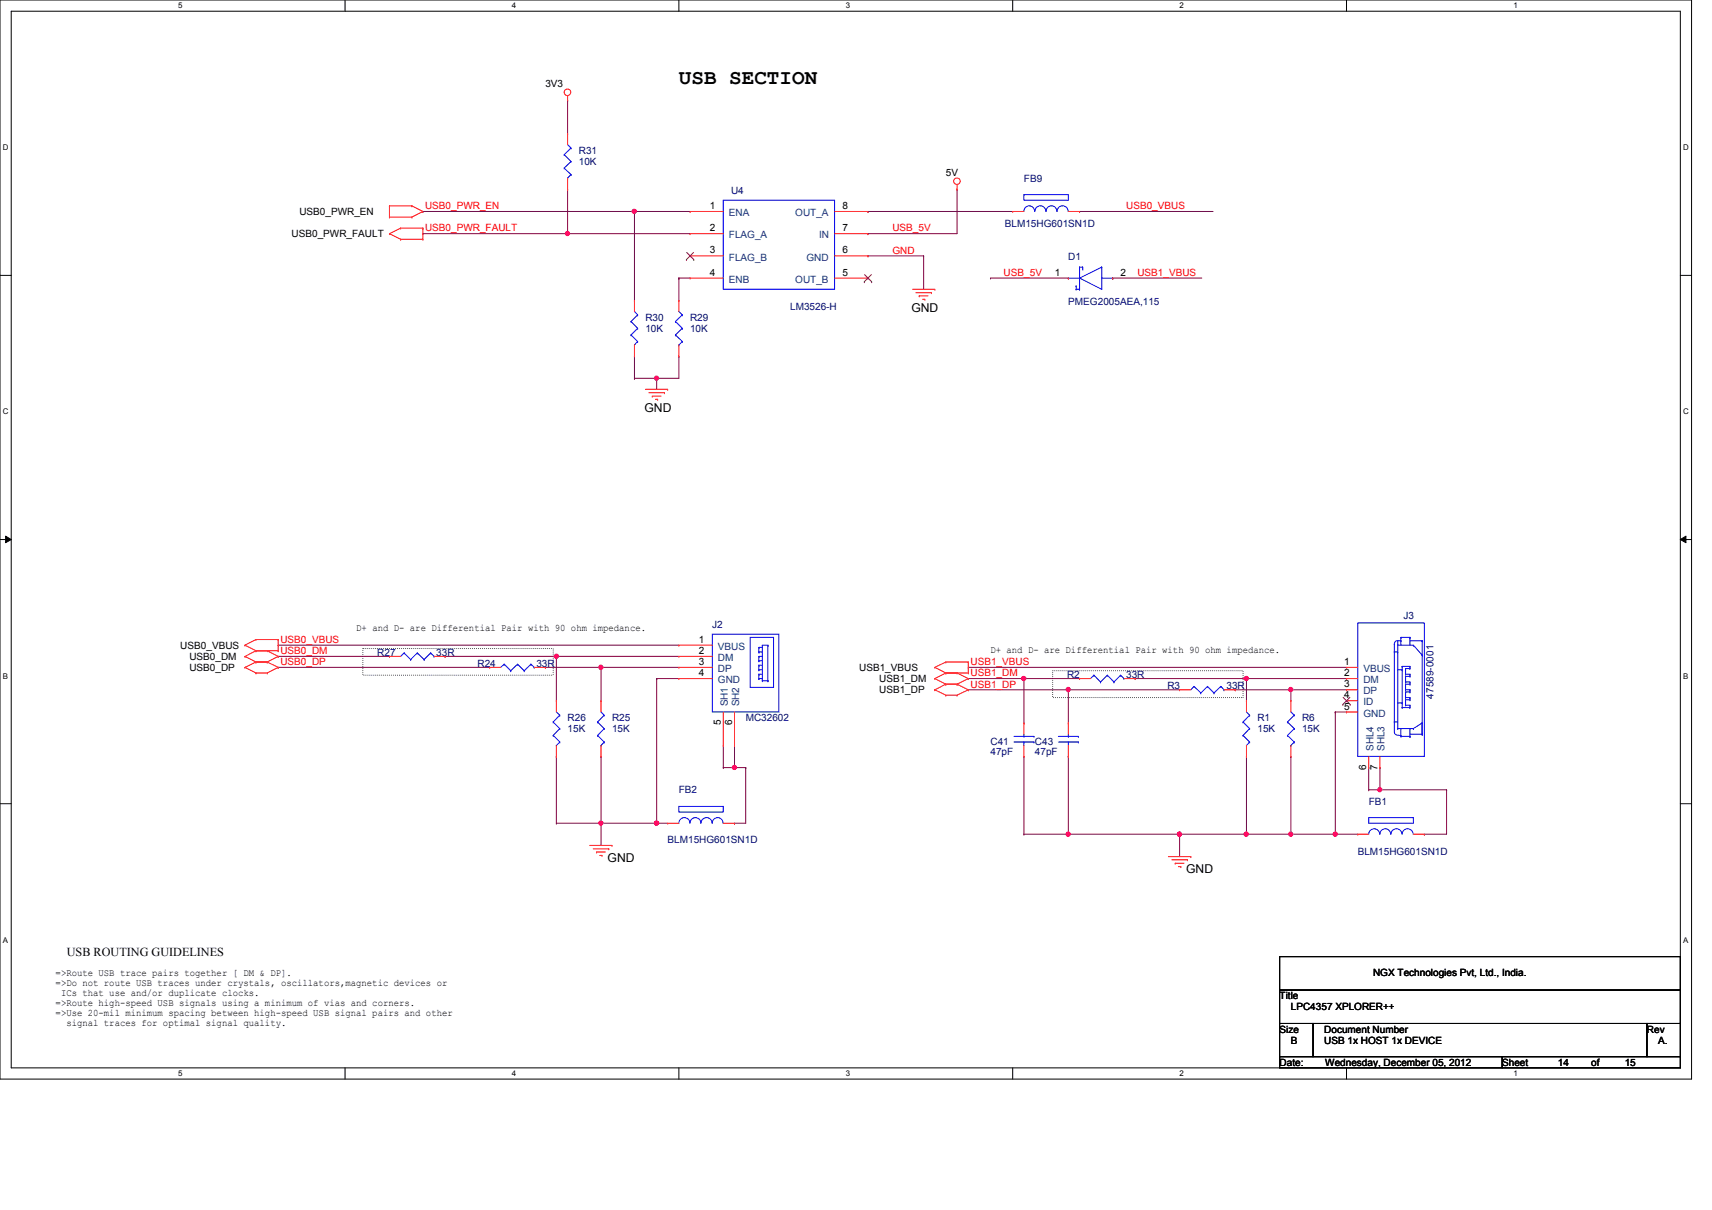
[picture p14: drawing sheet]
<svg xmlns="http://www.w3.org/2000/svg" width="297mm" height="210mm" viewBox="0 0 297 210" stroke-linecap="round" stroke-linejoin="round" font-family="sans-serif">
<defs><g id="words">
<text font-size="3.6" x="117.8" y="14.6">USB SECTION</text>
<g font-size="2.1">
<text x="158.1" y="54.1">GND</text>
<text x="111.8" y="71.5">GND</text>
<text x="105.4" y="149.6">GND</text>
<text x="205.8" y="151.6">GND</text>
<text x="11.6" y="166">USB ROUTING GUIDELINES</text>
</g>
<g font-size="1.7">
<text x="94.6" y="15.2">3V3</text>
<text x="164.1" y="30.6">5V</text>
<text x="50.6" y="41.2">USB0_PWR_FAULT</text>
<text x="51.9" y="37.3">USB0_PWR_EN</text>
<text x="123.1" y="36.3">1</text>
<text x="123.1" y="40.1">2</text>
<text x="146.1" y="40.1">7</text>
<text x="146.1" y="36.3">8</text>
<text x="123.1" y="44">3</text>
<text x="123.1" y="47.8">4</text>
<text x="146.1" y="47.8">5</text>
<text x="146.1" y="44">6</text>
<text x="183" y="47.8">1</text>
<text x="194.4" y="47.8">2</text>
<text x="31.3" y="112.6">USB0_VBUS</text>
<text x="61.8" y="109.5">D+ and D- are Differential Pair with 90 ohm impedance.</text>
<text x="121.2" y="111.5">1</text>
<text x="121.2" y="113.5">2</text>
<text x="171.8" y="113.4">D+ and D- are Differential Pair with 90 ohm impedance.</text>
<text x="32.9" y="114.6">USB0_DM</text>
<text x="32.9" y="116.5">USB0_DP</text>
<text x="121.2" y="115.4">3</text>
<text x="121.2" y="117.3">4</text>
<text x="149.1" y="116.5">USB1_VBUS</text>
<text x="152.5" y="118.4">USB1_DM</text>
<text x="233.2" y="115.4">1</text>
<text x="233.2" y="117.3">2</text>
<text x="233.2" y="119.3">3</text>
<text x="125.1" y="125.9" transform="rotate(-90 125.1 125.9)">5</text>
<text x="127" y="125.9" transform="rotate(-90 127 125.9)">6</text>
<text x="152.5" y="120.4">USB1_DP</text>
<text x="233.2" y="121.2">4</text>
<text x="233.2" y="123.1">5</text>
<text x="237" y="133.6" transform="rotate(-90 237 133.6)">6</text>
<text x="239" y="133.6" transform="rotate(-90 239 133.6)">7</text>
<text x="9.7" y="169.4">=&gt;Route USB trace pairs together [ DM &amp; DP].</text>
<text x="9.7" y="171.1">=&gt;Do not route USB traces under crystals, oscillators,magnetic devices or</text>
<text x="10.6" y="172.8">ICs that use and/or duplicate clocks.</text>
<text x="222" y="173.4">Title</text>
<text x="238.2" y="169.4">NGX Technologies Pvt, Ltd., India.</text>
<text x="9.7" y="174.6">=&gt;Route high-speed USB signals using a minimum of vias and corners.</text>
<text x="9.7" y="176.3">=&gt;Use 20-mil minimum spacing between high-speed USB signal pairs and other</text>
<text x="11.5" y="178.1">signal traces for optimal signal quality.</text>
<text x="222" y="179.2">Size</text>
<text x="223.9" y="175.3">LPC4357 XPLORER++</text>
<text x="229.7" y="179.2">Document Number</text>
<text x="285.7" y="179.2">Rev</text>
<text x="222" y="185">Date:</text>
<text x="223.9" y="181.1">B</text>
<text x="229.7" y="181.1">USB 1x HOST 1x DEVICE</text>
<text x="229.9" y="185">Wednesday, December 05, 2012</text>
<text x="260.6" y="185">Sheet</text>
<text x="270.3" y="185">14</text>
<text x="276.1" y="185">of</text>
<text x="281.9" y="185">15</text>
<text x="287.7" y="181.1">A.</text>
</g>
<g font-size="1.7" fill="#000080">
<text x="100.4" y="26.7">R31</text>
<text x="100.4" y="28.7">10K</text>
<text x="126.8" y="33.7">U4</text>
<text x="177.6" y="31.5">FB9</text>
<text x="174.3" y="39.5">BLM15HG601SN1D</text>
<text x="185.3" y="45">D1</text>
<text x="137.1" y="53.8">LM3526-H</text>
<text x="185.3" y="53">PMEG2005AEA,115</text>
<text x="112" y="55.7">R30</text>
<text x="112" y="57.6">10K</text>
<text x="119.7" y="55.7">R29</text>
<text x="119.7" y="57.6">10K</text>
<text x="243.5" y="107.4">J3</text>
<text x="65.4" y="113.8">R27</text>
<text x="75.7" y="113.8">33R</text>
<text x="123.6" y="109">J2</text>
<text x="82.8" y="115.7">R24</text>
<text x="93" y="115.7">33R</text>
<text x="185.1" y="117.6">R2</text>
<text x="195.4" y="117.6">33R</text>
<text x="202.5" y="119.6">R3</text>
<text x="212.8" y="119.6">33R</text>
<text x="98.5" y="125.2">R26</text>
<text x="106.2" y="125.2">R25</text>
<text x="129.4" y="125.2">MC32602</text>
<text x="218.1" y="125.2">R1</text>
<text x="225.9" y="125.2">R6</text>
<text x="248.7" y="121.2" transform="rotate(-90 248.7 121.2)">47589-0001</text>
<text x="98.5" y="127.1">15K</text>
<text x="106.2" y="127.1">15K</text>
<text x="171.8" y="129.2">C41</text>
<text x="171.8" y="131">47pF</text>
<text x="179.5" y="129.2">C43</text>
<text x="179.5" y="131">47pF</text>
<text x="218.1" y="127.1">15K</text>
<text x="225.9" y="127.1">15K</text>
<text x="117.8" y="137.7">FB2</text>
<text x="237.4" y="139.7">FB1</text>
<text x="115.8" y="146.4">BLM15HG601SN1D</text>
<text x="235.5" y="148.3">BLM15HG601SN1D</text>
</g>
<g font-size="1.7" fill="#f00">
<text x="73.7" y="40.2">USB0_PWR_FAULT</text>
<text x="73.7" y="36.3">USB0_PWR_EN</text>
<text x="154.8" y="40.2">USB_5V</text>
<text x="195.4" y="36.3">USB0_VBUS</text>
<text x="154.8" y="44">GND</text>
<text x="174.1" y="47.9">USB_5V</text>
<text x="197.3" y="47.9">USB1_VBUS</text>
<text x="48.6" y="113.5">USB0_DM</text>
<text x="48.6" y="111.6">USB0_VBUS</text>
<text x="48.6" y="115.4">USB0_DP</text>
<text x="168.4" y="117.4">USB1_DM</text>
<text x="168.4" y="119.3">USB1_DP</text>
<text x="168.4" y="115.4">USB1_VBUS</text>
</g>
<g font-size="1.7" fill="#004080">
<text x="126.4" y="37.5">ENA</text>
<text x="126.4" y="41.4">FLAG_A</text>
<text x="138" y="37.5">OUT_A</text>
<text x="142.1" y="41.4">IN</text>
<text x="126.4" y="45.2">FLAG_B</text>
<text x="139.9" y="45.2">GND</text>
<text x="126.4" y="49.1">ENB</text>
<text x="138" y="49.1">OUT_B</text>
<text x="124.5" y="112.8">VBUS</text>
<text x="124.5" y="114.7">DM</text>
<text x="124.5" y="116.6">DP</text>
<text x="124.5" y="118.6">GND</text>
<text x="236.5" y="116.6">VBUS</text>
<text x="236.5" y="118.6">DM</text>
<text x="126.3" y="122.6" transform="rotate(-90 126.3 122.6)">SH1</text>
<text x="128.2" y="122.6" transform="rotate(-90 128.2 122.6)">SH2</text>
<text x="236.5" y="120.5">DP</text>
<text x="236.5" y="122.4">ID</text>
<text x="236.5" y="124.4">GND</text>
<text x="238.3" y="130.3" transform="rotate(-90 238.3 130.3)">SHL4</text>
<text x="240.2" y="130.3" transform="rotate(-90 240.2 130.3)">SHL3</text>
</g>
<g font-size="1.4">
<text x="30.9" y="1.4">5</text>
<text x="88.8" y="1.4">4</text>
<text x="146.7" y="1.4">3</text>
<text x="204.6" y="1.4">2</text>
<text x="262.6" y="1.4">1</text>
<text x=".5" y="26.1">D</text>
<text x="292" y="26.1">D</text>
<text x=".5" y="71.9">C</text>
<text x="292" y="71.9">C</text>
<text x=".5" y="117.8">B</text>
<text x="292" y="117.8">B</text>
<text x=".5" y="163.6">A</text>
<text x="292" y="163.6">A</text>
<text x="30.9" y="186.8">5</text>
<text x="88.8" y="186.8">4</text>
<text x="146.7" y="186.8">3</text>
<text x="204.6" y="186.8">2</text>
<text x="262.6" y="186.8">1</text>
</g>
</g></defs>
<path d="M0 0h293.5v187.3h-293.5zM1.9 1.9h289.6v183.4h-289.6z" fill="none" stroke="#000" stroke-width=".17"/>
<g fill="#fff">
<path d="M30.9 .2h.8v1.5h-.8z"/>
<path d="M30.9 185.5h.8v1.6h-.8z"/>
</g>
<path d="M59.9 0v1.9M59.9 185.3v2" fill="none" stroke="#000" stroke-width=".17"/>
<g fill="#fff">
<path d="M88.8 .2h.8v1.5h-.8z"/>
<path d="M88.8 185.5h.8v1.6h-.8z"/>
</g>
<path d="M117.8 0v1.9M117.8 185.3v2" fill="none" stroke="#000" stroke-width=".17"/>
<g fill="#fff">
<path d="M146.7 .2h.8v1.5h-.8z"/>
<path d="M146.7 185.5h.8v1.6h-.8z"/>
</g>
<path d="M175.7 0v1.9M175.7 185.3v2" fill="none" stroke="#000" stroke-width=".17"/>
<g fill="#fff">
<path d="M204.6 .2h.8v1.5h-.8z"/>
<path d="M204.6 185.5h.8v1.6h-.8z"/>
</g>
<path d="M233.6 0v1.9M233.6 185.3v2" fill="none" stroke="#000" stroke-width=".17"/>
<g fill="#fff">
<path d="M262.6 .2h.7v1.5h-.7z"/>
<path d="M262.6 185.5h.7v1.6h-.7z"/>
<path d="M.5 24.8h1v1.6h-1z"/>
<path d="M292 24.8h1v1.6h-1z"/>
<path d="M.5 70.7h1v1.5h-1z"/>
<path d="M292 70.7h1v1.5h-1z"/>
</g>
<path d="M0 47.8h1.9M291.5 47.8h2" fill="none" stroke="#000" stroke-width=".17"/>
<g fill="#fff">
<path d="M.5 116.5h.9v1.6h-.9z"/>
<path d="M292 116.5h.9v1.6h-.9z"/>
</g>
<path d="M0 93.6h1.9M1 93l.9 .6-.9 .6zM291.5 93.6l1-.6v1.2zM291.5 93.6h2" fill="none" stroke="#000" stroke-width=".17"/>
<path d="M1 93l.9 .6-.9 .6zM291.5 93.6l1-.6v1.2z" fill="#000"/>
<g fill="#fff">
<path d="M.5 162.4h.9v1.5h-.9z"/>
<path d="M292 162.4h.9v1.5h-.9z"/>
</g>
<path d="M0 139.5h1.9M291.5 139.5h2" fill="none" stroke="#000" stroke-width=".17"/>
<path d="M62.9 112.6h33.1v4.6h-33.1zM182.6 116.4h33v4.7h-33z" fill="none" stroke="#000" stroke-width=".17" stroke-dasharray="0 .3"/>
<path d="M129.4 133.2h.1M129.4 133.2v9.7h-2M113.9 142.9h.1M113.9 142.9h1.9M127.4 142.9h.1" fill="none" stroke="#800040" stroke-width=".17"/>
<circle cx="113.9" cy="142.8" r=".37" fill="#f0f"/>
<circle cx="113.9" cy="142.8" r=".37" fill="none" stroke="#f0f" stroke-width=".17"/>
<path d="M113.9 117.8h.1M113.9 117.8h3.9M113.9 117.8v25.1M125.5 133.2h.1M125.5 129.4v3.8M125.5 133.2h1.9M127.4 133.2h.1M127.4 129.4v3.8" fill="none" stroke="#800040" stroke-width=".17"/>
<circle cx="127.4" cy="133.2" r=".37" fill="#f0f"/>
<circle cx="127.4" cy="133.2" r=".37" fill="none" stroke="#f0f" stroke-width=".17"/>
<path d="M216.2 117.8h.1M216.2 117.8v3.8M223.9 119.7h.1M223.9 119.7v1.9M127.4 133.2h2M129.4 133.2h.1M231.6 123.6h.1M231.6 123.6v21.2M251 137.1h.1M251 137.1v7.7h-3.9M247.1 144.8h.1" fill="none" stroke="#800040" stroke-width=".17"/>
<circle cx="231.7" cy="144.8" r=".38" fill="#f0f"/>
<circle cx="231.7" cy="144.8" r=".38" fill="none" stroke="#f0f" stroke-width=".17"/>
<path d="M177.6 117.8h.1M177.6 117.8v7.7M196.9 117.8h.1M196.9 117.8h19.3M214.3 119.7h.1M214.3 119.7h9.6M231.6 144.8h.1M231.6 144.8h3.9" fill="none" stroke="#800040" stroke-width=".17"/>
<circle cx="177.6" cy="117.7" r=".37" fill="#f0f"/>
<circle cx="177.6" cy="117.7" r=".37" fill="none" stroke="#f0f" stroke-width=".17"/>
<path d="M168 117.8h.1M168 117.8h9.6M185.3 119.7h.1M185.3 119.7v5.8" fill="none" stroke="#800040" stroke-width=".17"/>
<circle cx="185.3" cy="119.7" r=".38" fill="#f0f"/>
<circle cx="185.3" cy="119.7" r=".38" fill="none" stroke="#f0f" stroke-width=".17"/>
<path d="M168 119.7h.1M168 119.7h17.3M177.6 131.3h.1M177.6 131.3v13.5M185.3 131.3h.1M185.3 131.3v13.5M185.3 144.8h.1M185.3 144.8h19.3" fill="none" stroke="#800040" stroke-width=".17"/>
<circle cx="185.3" cy="144.8" r=".38" fill="#f0f"/>
<circle cx="185.3" cy="144.8" r=".38" fill="none" stroke="#f0f" stroke-width=".17"/>
<path d="M216.2 131.3h.1M216.2 131.3v13.5M216.2 144.8h.1M216.2 144.8h7.7" fill="none" stroke="#800040" stroke-width=".17"/>
<circle cx="216.2" cy="144.8" r=".38" fill="#f0f"/>
<circle cx="216.2" cy="144.8" r=".38" fill="none" stroke="#f0f" stroke-width=".17"/>
<path d="M223.9 131.3h.1M223.9 131.3v13.5M223.9 144.8h.1M223.9 144.8h7.7" fill="none" stroke="#800040" stroke-width=".17"/>
<circle cx="223.9" cy="144.8" r=".38" fill="#f0f"/>
<circle cx="223.9" cy="144.8" r=".38" fill="none" stroke="#f0f" stroke-width=".17"/>
<path d="M204.6 144.8h.1M204.6 144.8v3.9" fill="none" stroke="#800040" stroke-width=".17"/>
<circle cx="204.6" cy="144.8" r=".38" fill="#f0f"/>
<circle cx="204.6" cy="144.8" r=".38" fill="none" stroke="#f0f" stroke-width=".17"/>
<path d="M204.6 144.8h.1M204.6 144.8h11.6" fill="none" stroke="#800040" stroke-width=".17"/>
<circle cx="204.6" cy="144.8" r=".38" fill="#f0f"/>
<circle cx="204.6" cy="144.8" r=".38" fill="none" stroke="#f0f" stroke-width=".17"/>
<path d="M177.6 117.8h.1M177.6 117.8h9.7M223.9 119.7h.1M223.9 119.7h9.7" fill="none" stroke="#800040" stroke-width=".17"/>
<circle cx="223.9" cy="119.7" r=".38" fill="#f0f"/>
<circle cx="223.9" cy="119.7" r=".38" fill="none" stroke="#f0f" stroke-width=".17"/>
<path d="M185.3 119.7h.1M185.3 119.7h19.3M216.2 117.8h.1M216.2 117.8h17.4" fill="none" stroke="#800040" stroke-width=".17"/>
<circle cx="216.2" cy="117.7" r=".37" fill="#f0f"/>
<circle cx="216.2" cy="117.7" r=".37" fill="none" stroke="#f0f" stroke-width=".17"/>
<path d="M96.5 113.9h.1M96.5 113.9v7.7M104.3 115.8h.1M104.3 115.8v5.8M104.3 115.8h13.5" fill="none" stroke="#800040" stroke-width=".17"/>
<circle cx="104.2" cy="115.8" r=".38" fill="#f0f"/>
<circle cx="104.2" cy="115.8" r=".38" fill="none" stroke="#f0f" stroke-width=".17"/>
<path d="M48.3 113.9h.1M48.3 115.8h.1M48.3 113.9h19.3M48.3 115.8h36.7M77.2 113.9h.1M77.2 113.9h40.6M96.5 113.9h.1" fill="none" stroke="#800040" stroke-width=".17"/>
<circle cx="96.5" cy="113.9" r=".37" fill="#f0f"/>
<circle cx="96.5" cy="113.9" r=".37" fill="none" stroke="#f0f" stroke-width=".17"/>
<path d="M48.3 112h.1M48.3 112h69.5M96.5 131.3h.1M96.5 131.3v11.6M104.3 142.9h.1M104.3 142.9h9.6" fill="none" stroke="#800040" stroke-width=".17"/>
<circle cx="113.9" cy="142.8" r=".37" fill="#f0f"/>
<circle cx="113.9" cy="142.8" r=".37" fill="none" stroke="#f0f" stroke-width=".17"/>
<circle cx="104.2" cy="142.8" r=".37" fill="#f0f"/>
<circle cx="104.2" cy="142.8" r=".37" fill="none" stroke="#f0f" stroke-width=".17"/>
<g fill="none" stroke="#800040" stroke-width=".17">
<path d="M94.6 115.8h.1M94.6 115.8h9.7M104.3 131.3h.1M104.3 131.3v15.4M237.4 137.1h.1M237.4 133.2h.1M237.4 137.1h13.6M237.4 133.2v3.9M239.4 137.1h.1M239.4 133.2h.1M239.4 133.2v3.9M96.5 142.9h.1"/>
<path d="M96.5 142.9h7.8M104.3 142.9h.1M177.6 144.8h.1M177.6 144.8h7.7"/>
</g>
<circle cx="239.4" cy="137" r=".37" fill="#f0f"/>
<circle cx="239.4" cy="137" r=".37" fill="none" stroke="#f0f" stroke-width=".17"/>
<g fill="none" stroke="#800040" stroke-width=".17">
<path d="M98.5 17.4h.1M98.5 17.4v5.8M98.5 32.9v7.7M110.1 36.7h.1M110.1 36.7h9.6M150.6 36.7h.1M150.6 36.7h25.1M166 32.9h.1M166 32.9v7.7h-15.4M187.3 36.7h.1M187.3 36.7h23.1M73.4 40.6h.1"/>
<path d="M73.4 40.6h46.3M98.5 40.6h.1M117.8 48.3h.1M117.8 48.3h1.9M117.8 48.3v3.9M150.6 40.6h.1M150.6 44.4h.1M150.6 44.4h9.6M160.2 44.4h.1M160.2 44.4v5.8M171.8 48.3h.1M171.8 48.3h13.5"/>
<path d="M193 48.3h.1M193 48.3h15.5M117.8 61.8h.1M117.8 61.8v3.9M168 115.8h.1M168 115.8h65.6M231.6 123.6h.1M231.6 123.6h2"/>
</g>
<circle cx="98.4" cy="40.5" r=".37" fill="#f0f"/>
<circle cx="98.4" cy="40.5" r=".37" fill="none" stroke="#f0f" stroke-width=".17"/>
<path d="M110.1 36.7h.1M110.1 36.7v15.5" fill="none" stroke="#800040" stroke-width=".17"/>
<circle cx="110" cy="36.7" r=".37" fill="#f0f"/>
<circle cx="110" cy="36.7" r=".37" fill="none" stroke="#f0f" stroke-width=".17"/>
<path d="M73.4 36.7h.1M73.4 36.7h36.7M110.1 65.7h.1M110.1 61.8v3.9M110.1 65.7h3.8" fill="none" stroke="#800040" stroke-width=".17"/>
<circle cx="113.9" cy="65.6" r=".37" fill="#f0f"/>
<circle cx="113.9" cy="65.6" r=".37" fill="none" stroke="#f0f" stroke-width=".17"/>
<path d="M113.9 65.7h.1M113.9 65.7h3.9M113.9 65.7v1.9" fill="none" stroke="#800040" stroke-width=".17"/>
<g fill="none" stroke="#f00" stroke-width=".17">
<path d="M98.5 17.4h.1M98.5 16.6v.8M67.6 35.7h.1M67.6 37.7h.1M67.6 35.7h3.9M67.6 35.7v2M67.6 37.7h3.9M69.5 39.6h.1M69.5 39.6l-1.9 1M69.5 39.6h3.9M71.5 35.7h.1M71.5 37.7h.1"/>
<path d="M71.5 35.7l1.9 1M73.4 39.6h.1M73.4 36.7h.1M73.4 39.6v1.9M73.4 36.7l-1.9 1M98.5 23.2h.1M98.5 32.9h.1M98.5 23.2v1.9M98.5 30.9v2M119.7 36.7h.1M119.7 36.7h5.8M144.8 36.7h5.8"/>
<path d="M150.6 36.7h.1M166 32.9h.1M166 32v.9M175.7 36.7h.1M175.7 36.7h1.9M185.3 36.7h2M187.3 36.7h.1M67.6 40.6h.1M67.6 40.6l1.9 .9M69.5 41.5h.1M69.5 41.5h3.9M73.4 41.5h.1"/>
<path d="M110.1 52.2h.1M110.1 52.2v1.9M110.1 59.9v1.9M117.8 52.2h.1M117.8 52.2v1.9M117.8 59.9v1.9M119.7 40.6h.1M119.7 44.4h.1M119.7 48.3h.1M119.7 40.6h5.8M119.7 44.4h5.8M119.7 48.3h5.8"/>
<path d="M144.8 40.6h5.8M144.8 44.4h5.8M144.8 48.3h5.8M150.6 48.3h.1M150.6 44.4h.1M150.6 40.6h.1M158.3 50.2h3.9M158.9 50.8h2.7M159.5 51.4h.1M159.5 51.4h1.5M160.1 51.9h.3M160.4 51.9h.1"/>
<path d="M161.6 50.8h.1M162.2 50.2h.1M185.3 48.3h.1M193 48.3h.1M110.1 61.8h.1M112 67.6h3.8M112.6 68.2h2.7M113.2 68.7h.1M113.2 68.7h1.5M113.7 69.3h.4M114.1 69.3h.1M115.3 68.2h.1"/>
<path d="M115.8 67.6h.1M117.8 61.8h.1M42.5 112h.1M42.5 113.9h.1M42.5 115.8h.1M42.5 112l1.9 .9M42.5 113.9l1.9 1M42.5 115.8l1.9 1M44.4 111h.1M44.4 112.9h.1M44.4 114.9h.1M44.4 116.8h.1"/>
<path d="M44.4 114.9h2M44.4 116.8h2M44.4 111l-1.9 1M44.4 111h3.9M44.4 112.9h3.9M44.4 112.9l-1.9 1M44.4 114.9l-1.9 .9M46.4 112.9h.1M46.4 114.9h.1M46.4 116.8h.1M46.4 112.9l1.9 1M46.4 114.9l1.9 .9"/>
<path d="M48.3 111h.1M48.3 112.9h.1M48.3 113.9h.1M48.3 115.8h.1M48.3 111v1.9M48.3 113.9l-1.9 1M48.3 115.8l-1.9 1M67.6 113.9h.1M67.6 113.9h1.9M75.3 113.9h1.9M77.2 113.9h.1M85 115.8h.1"/>
<path d="M85 115.8h1.9M92.7 115.8h1.9M94.6 115.8h.1M117.8 112h.1M117.8 113.9h.1M117.8 115.8h.1M117.8 117.8h.1M117.8 113.9h5.8M117.8 117.8h5.8M117.8 115.8h5.8M117.8 112h5.8M162.2 115.8h.1"/>
<path d="M162.2 117.8h.1M162.2 119.7h.1M162.2 115.8l1.9 1M162.2 117.8l1.9 .9M162.2 119.7l1.9 .9M164.1 114.9h.1M164.1 116.8h.1M164.1 118.7h.1M164.1 114.9l-1.9 .9M164.1 114.9h3.9M164.1 116.8h3.9M164.1 116.8l-1.9 1"/>
<path d="M164.1 118.7h1.9M164.1 118.7l-1.9 1M166 116.8h.1M166 118.7h.1M166 116.8l2 1M166 118.7l2 1M168 114.9h.1M168 116.8h.1M168 117.8h.1M168 119.7h.1M168 114.9v1.9M168 117.8l-2 .9"/>
<path d="M168 119.7l-2 .9M187.3 117.8h.1M187.3 117.8h1.9M195 117.8h1.9M196.9 117.8h.1M204.6 119.7h.1M204.6 119.7h2M212.3 119.7h2M214.3 119.7h.1M233.6 115.8h.1M233.6 117.8h.1M233.6 119.7h.1"/>
<path d="M233.6 119.7h1.9M233.6 117.8h1.9M233.6 115.8h1.9M96.5 121.6h.1M96.5 131.3h.1M96.5 121.6v2M96.5 129.4v1.9M104.3 121.6h.1M104.3 131.3h.1M104.3 121.6v2M104.3 129.4v1.9M125.5 129.4h.1"/>
<path d="M125.5 123.6v5.8M127.4 129.4h.1M127.4 123.6v5.8M164.1 120.6h.1M164.1 120.6h1.9M166 120.6h.1M177.6 125.5h.1M177.6 131.3h.1M177.6 125.5v1.9M177.6 129.4v1.9M185.3 125.5h.1M185.3 131.3h.1"/>
<path d="M185.3 125.5v1.9M185.3 129.4v1.9M216.2 121.6h.1M216.2 131.3h.1M216.2 121.6v2M216.2 129.4v1.9M223.9 121.6h.1M223.9 131.3h.1M223.9 121.6v2M223.9 129.4v1.9M233.6 121.6h.1M233.6 123.6h.1"/>
<path d="M233.6 121.6h1.9M233.6 123.6h1.9M237.4 133.2h.1M237.4 131.3v1.9M239.4 133.2h.1M239.4 131.3v1.9M102.3 146.7h3.9M102.9 147.3h2.7M103.5 147.9h.1M103.5 147.9h1.5M104.1 148.5h.3M104.4 148.5h.1"/>
<path d="M105.6 147.3h.1M106.2 146.7h.1M115.8 142.9h.1M115.8 142.9h2M125.5 142.9h1.9M127.4 142.9h.1M202.7 148.7h3.9M203.3 149.2h2.7M203.9 149.8h.1M203.9 149.8h1.5M204.4 150.4h.5M204.9 150.4h.1"/>
<path d="M206 149.2h.1M206.6 148.7h.1M235.5 144.8h.1M235.5 144.8h1.9M245.2 144.8h1.9M247.1 144.8h.1"/>
<circle cx="98.4" cy="16" r=".57"/>
<circle cx="166" cy="31.5" r=".56"/>
</g>
<path d="M222 166h69.5v5.8h-69.5zM222 171.8h69.5v5.8h-69.5zM222 177.6h5.8v5.8h-5.8zM227.8 177.6h57.9v5.8h-57.9zM285.7 177.6h5.8v5.8h-5.8zM222 183.4h38.6v1.9h-38.6zM260.6 183.4h30.9v1.9h-30.9z" fill="none" stroke="#000" stroke-width=".17"/>
<g fill="none" stroke="#00f" stroke-width=".17">
<path d="M97.9 26.8h.1M97.9 29.2h.1M97.9 26.8l1.2 1.2M97.9 29.2l1.2 1.1M98.5 30.9h.1M98.5 25.1l.6 .6M99.1 25.7h.1M99.1 28h.1M99.1 30.3h.1M99.1 25.7l-1.2 1.1M99.1 28l-1.2 1.2M99.1 30.3l-.6 .6"/>
<path d="M125.5 34.8h19.3v15.4h-19.3zM177.6 33.8h7.7v1h-7.7zM177.6 36.7a.93 .93 0 0 1 1-1 .93 .93 0 0 1 .9 1M179.5 36.7a.95 .95 0 0 1 1-1 .95 .95 0 0 1 .9 1 .95 .95 0 0 1 1-1 .95 .95 0 0 1 .9 1M183.4 36.7a.95 .95 0 0 1 .9-1 .95 .95 0 0 1 1 1M109.5 55.8h.1M109.5 58.1h.1M109.5 55.8l1.1 1.2M109.5 58.1l1.1 1.2M110.1 59.9h.1M110.1 54.1l.5 .6M110.6 54.7h.1"/>
<path d="M110.6 57h.1M110.6 59.3h.1M110.6 54.7l-1.1 1.1M110.6 57l-1.1 1.1M110.6 59.3l-.5 .6M117.2 55.8h.1M117.2 58.1h.1M117.2 55.8l1.2 1.2M117.2 58.1l1.2 1.2M117.8 59.9h.1M117.8 54.1l.6 .6M118.4 54.7h.1"/>
<path d="M118.4 57h.1M118.4 59.3h.1M118.4 54.7l-1.2 1.1M118.4 57l-1.2 1.1M118.4 59.3l-.6 .6M185.3 48.3h.1M185.3 48.3h2M186.7 50.2h.1M186.7 49.6h.1M186.7 50.2h.6M186.7 49.6v.6M187.3 48.3h.1"/>
<path d="M187.3 50.2h.1M187.3 46.4h.1M187.3 46.4v3.8M187.3 46.4h.5M187.8 46.4h.1M187.8 46.4v.5M191.1 46.4h.1M191.1 46.4v3.8l-3.8-1.9M191.1 46.4l-3.8 1.9M191.1 48.3h1.9M193 48.3h.1M70.1 113.3h.1"/>
<path d="M70.1 113.3l-.6 .6M70.1 113.3l1.1 1.2M71.2 114.5h.1M72.4 113.3h.1M72.4 113.3l-1.2 1.2M72.4 113.3l1.2 1.2M73.6 114.5h.1M74.7 113.3h.1M74.7 113.3l-1.1 1.2M74.7 113.3l.6 .6M75.3 113.9h.1M87.5 115.3h.1"/>
<path d="M87.5 115.3l-.6 .5M87.5 115.3l1.1 1.1M88.6 116.4h.1M89.8 115.3h.1M89.8 115.3l-1.2 1.1M89.8 115.3l1.1 1.1M90.9 116.4h.1M92.1 115.3h.1M92.1 115.3l-1.2 1.1M92.1 115.3l.6 .5M92.7 115.8h.1M123.6 110.1h11.5v13.5h-11.5z"/>
<path d="M130.1 110.6h4.1v8.7h-4.1zM131.7 112.4h.1M131.7 113.2h.1M131.7 113.9h.1M131.7 114.7h.1M131.7 115.4h.1M131.7 116.2h.1M131.7 117h.1M131.7 117.8h.1M131.7 112.4h.5M131.7 113.2h.5M131.7 112.4v.8"/>
<path d="M131.7 113.9v.8M131.7 115.4v.8M131.7 117v.8M131.7 113.9h.5M131.7 114.7h.5M131.7 115.4h.5M131.7 116.2h.5M131.7 117h.5M131.7 117.8h.5M132.2 118.2h.1M132.2 118.2h1M133.2 118.2h.1"/>
<path d="M133.2 112h.1M133.2 112h-1v6.2M133.2 112v6.2M189.8 117.2h.1M189.8 117.2l-.6 .6M189.8 117.2l1.1 1.2M190.9 118.4h.1M192.1 117.2h.1M192.1 117.2l-1.2 1.2M192.1 117.2l1.2 1.2M193.3 118.4h.1M194.4 117.2h.1"/>
<path d="M194.4 117.2l-1.1 1.2M194.4 117.2l.6 .6M195 117.8h.1M207.1 119.1h.1M207.1 119.1l-.5 .6M207.1 119.1l1.2 1.2M209.5 119.1h.1M209.5 119.1l-1.2 1.2M209.5 119.1l1.1 1.2M211.8 119.1h.1M211.8 119.1l-1.2 1.2M211.8 119.1l.5 .6"/>
<path d="M212.3 119.7h.1M235.5 108.1h11.6v23.2h-11.6zM241.9 113.2h.1M241.9 111.8h.1M241.9 111.8v15.2a.54 .54 0 0 0 .7 .6M241.9 113.2h.6M242.5 113.2h.1M242.5 116.2h.7M242.5 112h2.7M242.5 111.2v15.2M242.6 111.2h-.1a.54 .54 0 0 0-.6 .6M242.7 111.2h.3"/>
<path d="M243 110.6h.1M243 111.2h.1M243 110.6v1.4M243 110.6h1.6M243.2 116.2h.1M243.2 115.7h.1M243.2 115.7v7.1M243.2 115.7h1.4M243.8 116h.1M243.8 117.4h.1M243.8 117h.1M243.8 118.4h.1"/>
<path d="M243.8 118.7h.1M243.8 119.7h.1M243.8 117h.8M243.8 116h.8M243.8 117.4h.8M243.8 116v1M243.8 117.4v1M243.8 118.7v1M243.8 118.4h.8M243.8 118.7h.8M243.8 119.7h.8M244.6 110.6h.1"/>
<path d="M244.6 117h.1M244.6 117.4h.1M244.6 118.4h.1M244.6 118.7h.1M244.6 119.7h.1M244.6 116h.1M244.6 115.7h.1M244.6 110.6v1.4M244.6 115.7v.3M244.6 117v.4M244.6 118.4v.3M244.6 119.7v.4"/>
<path d="M244.6 111.2h2.1M245.2 112h.1M245.2 112l1.5 1.7M246.7 113.7h.1M246.7 111.2h.1M246.7 111.2v16.2M96 125.3h.1M96 127.6h.1M96 125.3l1.1 1.1M96 127.6l1.1 1.2M96.5 129.4h.1M96.5 123.6l.6 .5"/>
<path d="M97.1 124.1h.1M97.1 126.4h.1M97.1 128.8h.1M97.1 124.1l-1.1 1.2M97.1 126.4l-1.1 1.2M97.1 128.8l-.6 .6M103.7 125.3h.1M103.7 127.6h.1M103.7 125.3l1.1 1.1M103.7 127.6l1.1 1.2M104.3 129.4h.1M104.3 123.6l.5 .5"/>
<path d="M104.8 124.1h.1M104.8 126.4h.1M104.8 128.8h.1M104.8 124.1l-1.1 1.2M104.8 126.4l-1.1 1.2M104.8 128.8l-.5 .6M117.8 140h7.7v.9h-7.7zM175.9 128.8h3.5M175.9 127.8h3.5M177.6 127.8h.1M177.6 128.8h.1M177.6 127.4v.4"/>
<path d="M177.6 128.8v.6M179.4 128.8h.1M179.4 127.8h.1M183.6 128.8h3.5M183.6 127.8h3.5M185.3 127.8h.1M185.3 128.8h.1M185.3 127.4v.4M185.3 128.8v.6M187.1 128.8h.1M187.1 127.8h.1M208.3 120.3h.1"/>
<path d="M210.6 120.3h.1M215.6 125.3h.1M215.6 127.6h.1M215.6 125.3l1.2 1.1M215.6 127.6l1.2 1.2M216.2 129.4h.1M216.2 123.6l.6 .5M216.8 124.1h.1M216.8 126.4h.1M216.8 128.8h.1M216.8 124.1l-1.2 1.2M216.8 126.4l-1.2 1.2"/>
<path d="M216.8 128.8l-.6 .6M223.4 125.3h.1M223.4 127.6h.1M223.4 125.3l1.1 1.1M223.4 127.6l1.1 1.2M223.9 129.4h.1M223.9 123.6l.6 .5M224.5 124.1h.1M224.5 126.4h.1M224.5 128.8h.1M224.5 124.1l-1.1 1.2M224.5 126.4l-1.1 1.2"/>
<path d="M224.5 128.8l-.6 .6M241.9 125.3h.1M241.9 125.3h.6M242.5 126.4h.1M242.5 126.4h2.7M242.5 122h.7M242.7 127.6h.3M243 127.8h.1M243 127.6h.1M243 127.8h1.6M243 126.4v1.4M243.2 122h.1"/>
<path d="M243.2 122.8h.1M243.2 122.8h1.4M243.8 120.1h.1M243.8 121.1h.1M243.8 122.4h.1M243.8 121.5h.1M243.8 120.1v1M243.8 121.5v.9M243.8 121.1h.8M243.8 120.1h.8M243.8 122.4h.8M243.8 121.5h.8"/>
<path d="M244.6 127.8h.1M244.6 120.1h.1M244.6 121.1h.1M244.6 121.5h.1M244.6 122.4h.1M244.6 122.8h.1M244.6 121.1v.4M244.6 122.4v.4M244.6 126.4v1.4M244.6 127.4h2.1M245.2 126.4h.1M246.7 127.4h.1"/>
<path d="M246.7 125.5h.1M246.7 125.5l-1.5 .9M117.8 142.9a.95 .95 0 0 1 .9-1 .95 .95 0 0 1 1 1M119.7 142.9a.93 .93 0 0 1 .9-1 .93 .93 0 0 1 1 1M121.6 142.9a.95 .95 0 0 1 1-1 .95 .95 0 0 1 .9 1M123.6 142.9a.93 .93 0 0 1 .9-1 .93 .93 0 0 1 .9 1M237.4 141.9h7.8v1h-7.8zM237.4 144.8a.95 .95 0 0 1 1-1 .95 .95 0 0 1 1 1M239.4 144.8a.93 .93 0 0 1 .9-1 .93 .93 0 0 1 1 1M241.3 144.8a.95 .95 0 0 1 1-1 .95 .95 0 0 1 .9 1M243.2 144.8a.95 .95 0 0 1 1-1 .95 .95 0 0 1 1 1"/>
</g>
<path d="M119.1 45h.1M119.1 43.8l1.3 1.2M120.3 43.8l-1.2 1.2M120.4 45h.1M149.9 48.9h.1M150 47.7l1.2 1.2M151.2 47.7l-1.3 1.2M151.2 48.9h.1M233 122.3h.1M233 121l1.2 1.3M234.2 121l-1.2 1.3M234.2 122.3h.1" fill="none" stroke="#804000" stroke-width=".17"/>
<circle cx="113.9" cy="142.8" r=".37" fill="#f0f"/>
<circle cx="113.9" cy="142.8" r=".37" fill="none" stroke="#f0f" stroke-width=".17"/>
<circle cx="127.4" cy="133.2" r=".37" fill="#f0f"/>
<circle cx="127.4" cy="133.2" r=".37" fill="none" stroke="#f0f" stroke-width=".17"/>
<circle cx="231.7" cy="144.8" r=".38" fill="#f0f"/>
<circle cx="231.7" cy="144.8" r=".38" fill="none" stroke="#f0f" stroke-width=".17"/>
<circle cx="177.6" cy="117.7" r=".37" fill="#f0f"/>
<circle cx="177.6" cy="117.7" r=".37" fill="none" stroke="#f0f" stroke-width=".17"/>
<circle cx="185.3" cy="119.7" r=".38" fill="#f0f"/>
<circle cx="185.3" cy="119.7" r=".38" fill="none" stroke="#f0f" stroke-width=".17"/>
<circle cx="185.3" cy="144.8" r=".38" fill="#f0f"/>
<circle cx="185.3" cy="144.8" r=".38" fill="none" stroke="#f0f" stroke-width=".17"/>
<circle cx="216.2" cy="144.8" r=".38" fill="#f0f"/>
<circle cx="216.2" cy="144.8" r=".38" fill="none" stroke="#f0f" stroke-width=".17"/>
<circle cx="223.9" cy="144.8" r=".38" fill="#f0f"/>
<circle cx="223.9" cy="144.8" r=".38" fill="none" stroke="#f0f" stroke-width=".17"/>
<circle cx="204.6" cy="144.8" r=".38" fill="#f0f"/>
<circle cx="204.6" cy="144.8" r=".38" fill="none" stroke="#f0f" stroke-width=".17"/>
<circle cx="204.6" cy="144.8" r=".38" fill="#f0f"/>
<circle cx="204.6" cy="144.8" r=".38" fill="none" stroke="#f0f" stroke-width=".17"/>
<circle cx="223.9" cy="119.7" r=".38" fill="#f0f"/>
<circle cx="223.9" cy="119.7" r=".38" fill="none" stroke="#f0f" stroke-width=".17"/>
<circle cx="216.2" cy="117.7" r=".37" fill="#f0f"/>
<circle cx="216.2" cy="117.7" r=".37" fill="none" stroke="#f0f" stroke-width=".17"/>
<circle cx="104.2" cy="115.8" r=".38" fill="#f0f"/>
<circle cx="104.2" cy="115.8" r=".38" fill="none" stroke="#f0f" stroke-width=".17"/>
<circle cx="96.5" cy="113.9" r=".37" fill="#f0f"/>
<circle cx="96.5" cy="113.9" r=".37" fill="none" stroke="#f0f" stroke-width=".17"/>
<circle cx="113.9" cy="142.8" r=".37" fill="#f0f"/>
<circle cx="113.9" cy="142.8" r=".37" fill="none" stroke="#f0f" stroke-width=".17"/>
<circle cx="104.2" cy="142.8" r=".37" fill="#f0f"/>
<circle cx="104.2" cy="142.8" r=".37" fill="none" stroke="#f0f" stroke-width=".17"/>
<circle cx="239.4" cy="137" r=".37" fill="#f0f"/>
<circle cx="239.4" cy="137" r=".37" fill="none" stroke="#f0f" stroke-width=".17"/>
<circle cx="98.4" cy="40.5" r=".37" fill="#f0f"/>
<circle cx="98.4" cy="40.5" r=".37" fill="none" stroke="#f0f" stroke-width=".17"/>
<circle cx="110" cy="36.7" r=".37" fill="#f0f"/>
<circle cx="110" cy="36.7" r=".37" fill="none" stroke="#f0f" stroke-width=".17"/>
<circle cx="113.9" cy="65.6" r=".37" fill="#f0f"/>
<circle cx="113.9" cy="65.6" r=".37" fill="none" stroke="#f0f" stroke-width=".17"/>
<use href="#words"/>
</svg>
